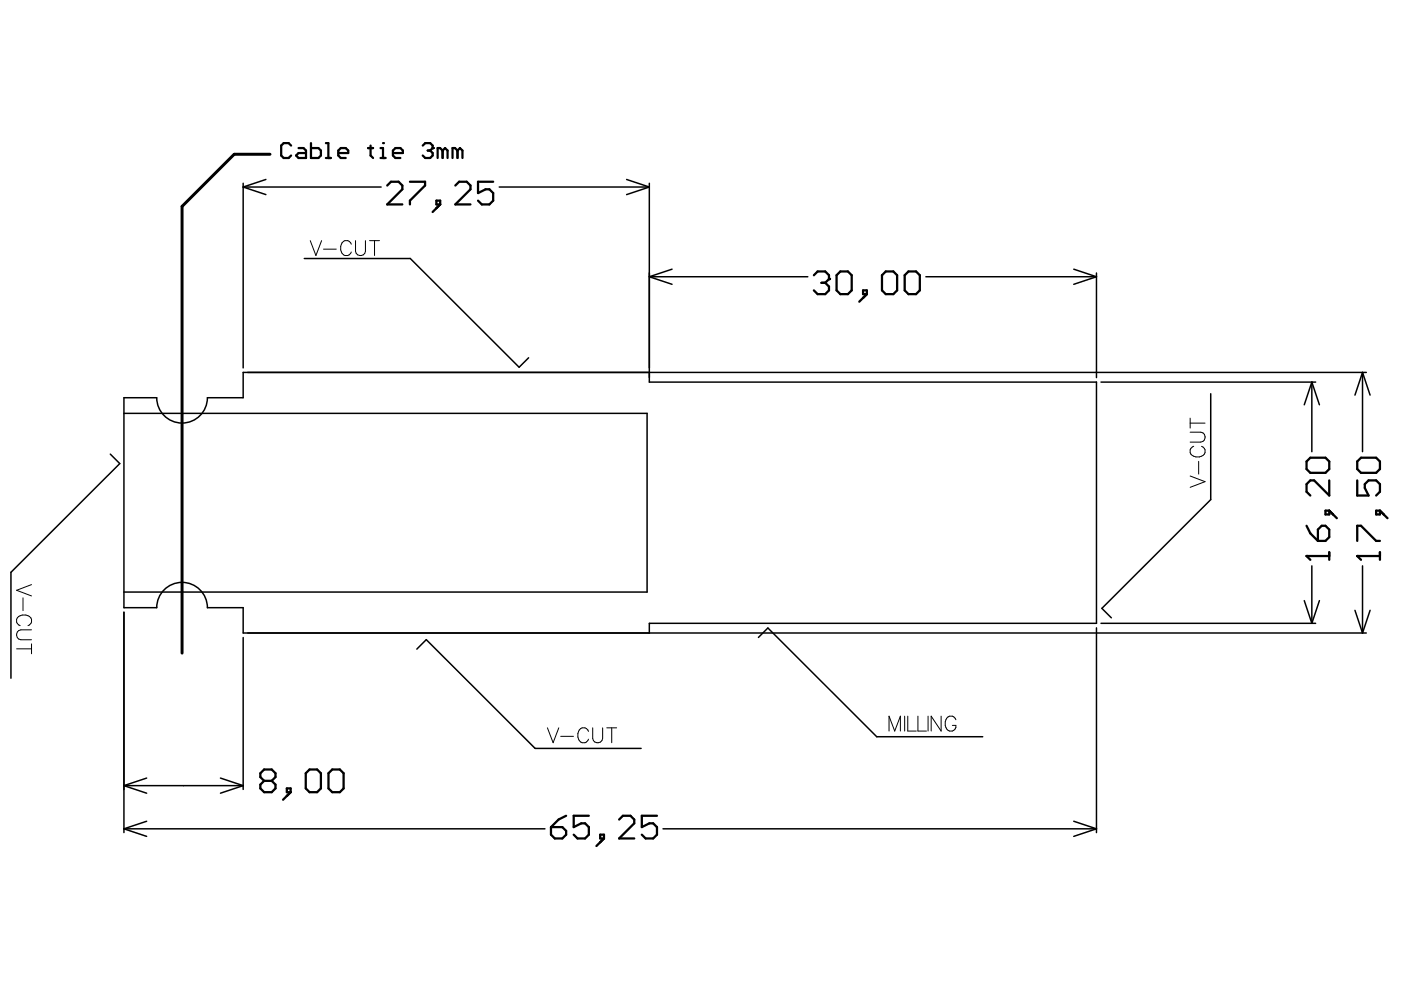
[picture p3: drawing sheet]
<svg xmlns="http://www.w3.org/2000/svg" width="297mm" height="210mm" viewBox="0 0 297 210" stroke-linecap="round" stroke-linejoin="round" font-family="sans-serif">
<g fill="none" stroke="#000" stroke-width=".32">
<path d="M51.6 38.9v39.1M51.6 39.7l4.8 1.6M51.6 39.7h29.2M56.4 38.1l-4.8 1.6M105.8 39.7h31.9M132.9 38.1l4.8 1.6M137.7 38.9v42.1h94.8v51.2h-94.8v2M137.7 39.7l-4.8 1.6M64.5 54.8h22.5l23.1 23.1 2-2M137.7 58.7l4.8 1.6M137.7 58.7h33.6M142.5 57.1l-4.8 1.6"/>
<path d="M196.3 58.7h36.2M227.7 57.1l4.8 1.6M232.5 57.9v22.2M232.5 58.7l-4.8 1.6M288.9 79l1.6 4.8M288.9 79l-1.6 4.8M288.9 79v16.8M289.7 79h-238.1v5.3h-7.6a5.4 5.4 0 0 1-5.4 5.4 5.4 5.4 0 0 1-5.4-5.4h-6.9v44.5h6.9a5.4 5.4 0 0 1 5.4-5.3 5.4 5.4 0 0 1 5.4 5.3h7.6v5.4h238.1M23.4 96.3l2 2-23.1 23v22.5M26.3 87.6h110.9v37.9h-110.9M233.4 81h45.5M256.7 83.5v22.4l-23.1 23.1 2 2"/>
<path d="M278.1 81l1.6 4.8M278.1 81l-1.6 4.8M278.1 81v14.8M278.1 120v12.2M288.9 120v14.2M26.3 129.8v46.7M51.6 135.2v32.2M88.4 137.6l2-2 23.1 23.1h22.4M160.8 135.2l2-2.1 23.1 23.1h22.5M232.5 133.1v43.4M233.4 132.2h45.5M276.5 127.3l1.6 4.9"/>
<path d="M279.7 127.3l-1.6 4.9M287.3 129.4l1.6 4.8M290.5 129.4l-1.6 4.8M26.3 175.7l4.8 1.6M26.3 175.7h89.2M26.3 166.6l4.8 1.6M26.3 166.6h25.3M31.1 174.1l-4.8 1.6M31.1 165l-4.8 1.6M46.7 165l4.9 1.6M51.6 166.6l-4.9 1.6M140.6 175.7h91.9"/>
<path d="M227.7 174.1l4.8 1.6M232.5 175.7l-4.8 1.6"/>
</g>
<path d="M57.2 32.7h-7.5l-11.1 11.1v94.7" fill="none" stroke="#000" stroke-width=".63"/>
<g fill="none" stroke="#000" stroke-width=".21">
<path d="M65.8 51l1.2 3.2 1.2-3.2M68.6 52.8h2.7M74.5 51.8a1.16 1.16 0 0 0-1.3-.8 1.16 1.16 0 0 0-1 1.2 1.38 1.38 0 0 0 .3 1.5 1.38 1.38 0 0 0 1.5 .3l.5-.6M75.4 51v2.3a1.06 1.06 0 0 0 1 .9 1.06 1.06 0 0 0 1.1-.9v-2.3M78.4 51h2.1M79.4 51v3.2M252.3 88.7v2.1M252.3 91.6h2.3a1.06 1.06 0 0 1 .9 1.1 1.06 1.06 0 0 1-.9 1h-2.3M252.3 89.7h3.2M253.1 94.6a1.16 1.16 0 0 0-.8 1.3 1.16 1.16 0 0 0 1.2 1 1.38 1.38 0 0 0 1.5-.3 1.38 1.38 0 0 0 .3-1.5l-.6-.5M254.1 97.8v2.7M252.3 100.9l3.2 1.2-3.2 1.2"/>
<path d="M3.5 137.6h3.2M4.3 132.7a1.16 1.16 0 0 1-.8-1.4 1.16 1.16 0 0 1 1.2-.9 1.38 1.38 0 0 1 1.5 .3 1.38 1.38 0 0 1 .3 1.5l-.6 .5M4.9 126.8v2.7M6.7 124l-3.2 1.2 3.2 1.2M6.7 136.5v2.1M6.7 133.5h-2.3a1.06 1.06 0 0 0-.9 1.1 1.06 1.06 0 0 0 .9 1h2.3M116.1 154.3l1.2 3.2 1.2-3.2M118.9 156.1h2.7M124.8 155.1a1.16 1.16 0 0 0-1.3-.8 1.16 1.16 0 0 0-1 1.2 1.38 1.38 0 0 0 .3 1.5 1.38 1.38 0 0 0 1.5 .3l.5-.6M125.7 154.3v2.3a1.06 1.06 0 0 0 1 .9 1.06 1.06 0 0 0 1.1-.9v-2.3M128.6 154.3h2.1M129.7 154.3v3.2"/>
<path d="M188.5 155v-3.2l1.2 3.2 1.2-3.2v3.2M191.8 151.8v3.2M192.5 151.8v3.2h1.8M194.6 151.8v3.2h1.8M196.8 151.8v3.2M199.5 151.8v3.2l-2.1-3.2v3.2M202.7 152.6a1.16 1.16 0 0 0-1.4-.8 1.16 1.16 0 0 0-.9 1.2 1.38 1.38 0 0 0 .3 1.6 1.38 1.38 0 0 0 1.5 .3l.5-.7v-.4h-.8"/>
</g>
<g fill="none" stroke="#000" stroke-width=".47">
<path d="M61.7 30.9l-.5-.6h-1.1l-.5 .6v2.1l.5 .5h1.1l.5-.5M63.3 31.4h1.1l.5 .5v1.6h-1.6l-.5-.5 .5-.6h1.6M65.9 30.3v3.2h1.6l.5-.5v-1.1l-.5-.5h-1.6M69.1 30.3h.5v3.2M69.1 33.5h1M71.7 32.4h2.1v-.5l-.5-.5h-1l-.6 .5v1.1l.6 .5h1M78 31.4h1.1M78.6 30.9v2.1l.5 .5M80.7 33.5h1M80.7 31.4h.5v2.1M83.3 32.4h2.1v-.5l-.5-.5h-1.1l-.5 .5v1.1l.5 .5h1.1M89.6 30.9l.6-.6h1l.5 .6v.5l-.5 .5"/>
<path d="M90.7 31.9h.5M91.2 31.9l.5 .5v.6l-.5 .5h-1l-.6-.5M93.8 31.9l-.5-.5h-.5v2.1M93.8 31.9v1.6M93.8 31.9l.6-.5 .5 .5v1.6M97 31.9l-.5-.5h-.6v2.1M97 31.9v1.6M97 31.9l.5-.5 .6 .5v1.6"/>
</g>
<g fill="#000">
<circle cx="81.2" cy="30.3" r=".24"/>
<circle cx="91.7" cy="31.4" r=".24"/>
<circle cx="175.8" cy="59.2" r=".24"/>
<circle cx="277" cy="117.9" r=".24"/>
<circle cx="287.8" cy="117.9" r=".24"/>
</g>
<g fill="none" stroke="#000" stroke-width=".48">
<path d="M82.1 39.3l.8-.8h1.6l.8 .8v.8l-3.2 3.2h3.2M86.9 38.5h3.2v.8l-3.2 3.2v.8M96.5 39.3l.8-.8h1.6l.8 .8v.8l-3.2 3.2h3.2M104.6 38.5h-3.2v2.4l1.6-.8h.8l.8 .8v1.6l-.8 .8h-1.6l-.8-.8M92.5 42.5h.8v.8h-.8zM93.3 43.3l-1.6 1.6M172.6 58.4l.8-.8h1.6l.8 .8v.8l-.8 .8M174.2 60h.8M175 60l.8 .8v.8l-.8 .8h-1.6l-.8-.8M178.2 57.6h1.6l.8 .8v3.2l-.8 .8h-1.6l-.8-.8v-3.2zM187.8 57.6h1.6l.8 .8v3.2l-.8 .8h-1.6l-.8-.8v-3.2zM192.6 57.6h1.6l.8 .8v3.2l-.8 .8h-1.6l-.8-.8v-3.2z"/>
<path d="M183 61.6h.8v.8h-.8zM183.8 62.4l-1.6 1.6M277 97.8l.8-.8h3.2l.8 .8v1.7l-.8 .8h-3.2l-.8-.8zM287.8 97.8l.8-.8h3.2l.8 .8v1.7l-.8 .8h-3.2l-.8-.8zM277 111.5l.8 1.6 1.6 1.6M279.4 112.3l.8-.8h.8l.8 .8v1.6l-.8 .8h-1.6zM281 108.3h.8v.8h-.8zM281.8 101.9v3.2l-3.2-3.2h-.8l-.8 .8v1.6l.8 .8M281.8 117.1v1.6M281.8 117.9h-4.8l.8 .8M281.8 108.3l1.6 1.6M287.8 114.7v-3.2h.8l3.2 3.2h.8"/>
<path d="M287.8 101.9v3.2h2.4l-.8-1.6v-.8l.8-.8h1.6l.8 .8v1.6l-.8 .8M291.8 108.3h.8v.8h-.8zM292.6 117.9h-4.8l.8 .8M292.6 117.1v1.6M292.6 108.3l1.6 1.6M56 165.6l-.8-.8v-.8l.8-.8h1.6l.8 .8v.8l-.8 .8M56 165.6l-.8 .8v.8l.8 .8h1.6l.8-.8v-.8l-.8-.8M56 165.6h1.6M60.8 167.2h.8v.8h-.8zM61.6 168l-1.6 1.6M64.8 164l.8-.8h1.6l.8 .8v3.2l-.8 .8h-1.6l-.8-.8zM69.6 164l.8-.8h1.6l.9 .8v3.2l-.9 .8h-1.6l-.8-.8z"/>
<path d="M116.8 175.4h2.4l.8 .8v.8l-.8 .8h-1.6l-.8-.8zM120 173l-1.6 .8-1.6 1.6M124.8 173h-3.2v2.4l1.6-.8h.8l.8 .8v1.6l-.8 .8h-1.6l-.8-.8M127.3 177h.8v.8h-.8zM128.1 177.8l-1.7 1.6M131.3 173.8l.8-.8h1.6l.8 .8v.8l-3.2 3.2h3.2M139.3 173h-3.2v2.4l1.6-.8h.8l.8 .8v1.6l-.8 .8h-1.6l-.8-.8"/>
</g>
</svg>
